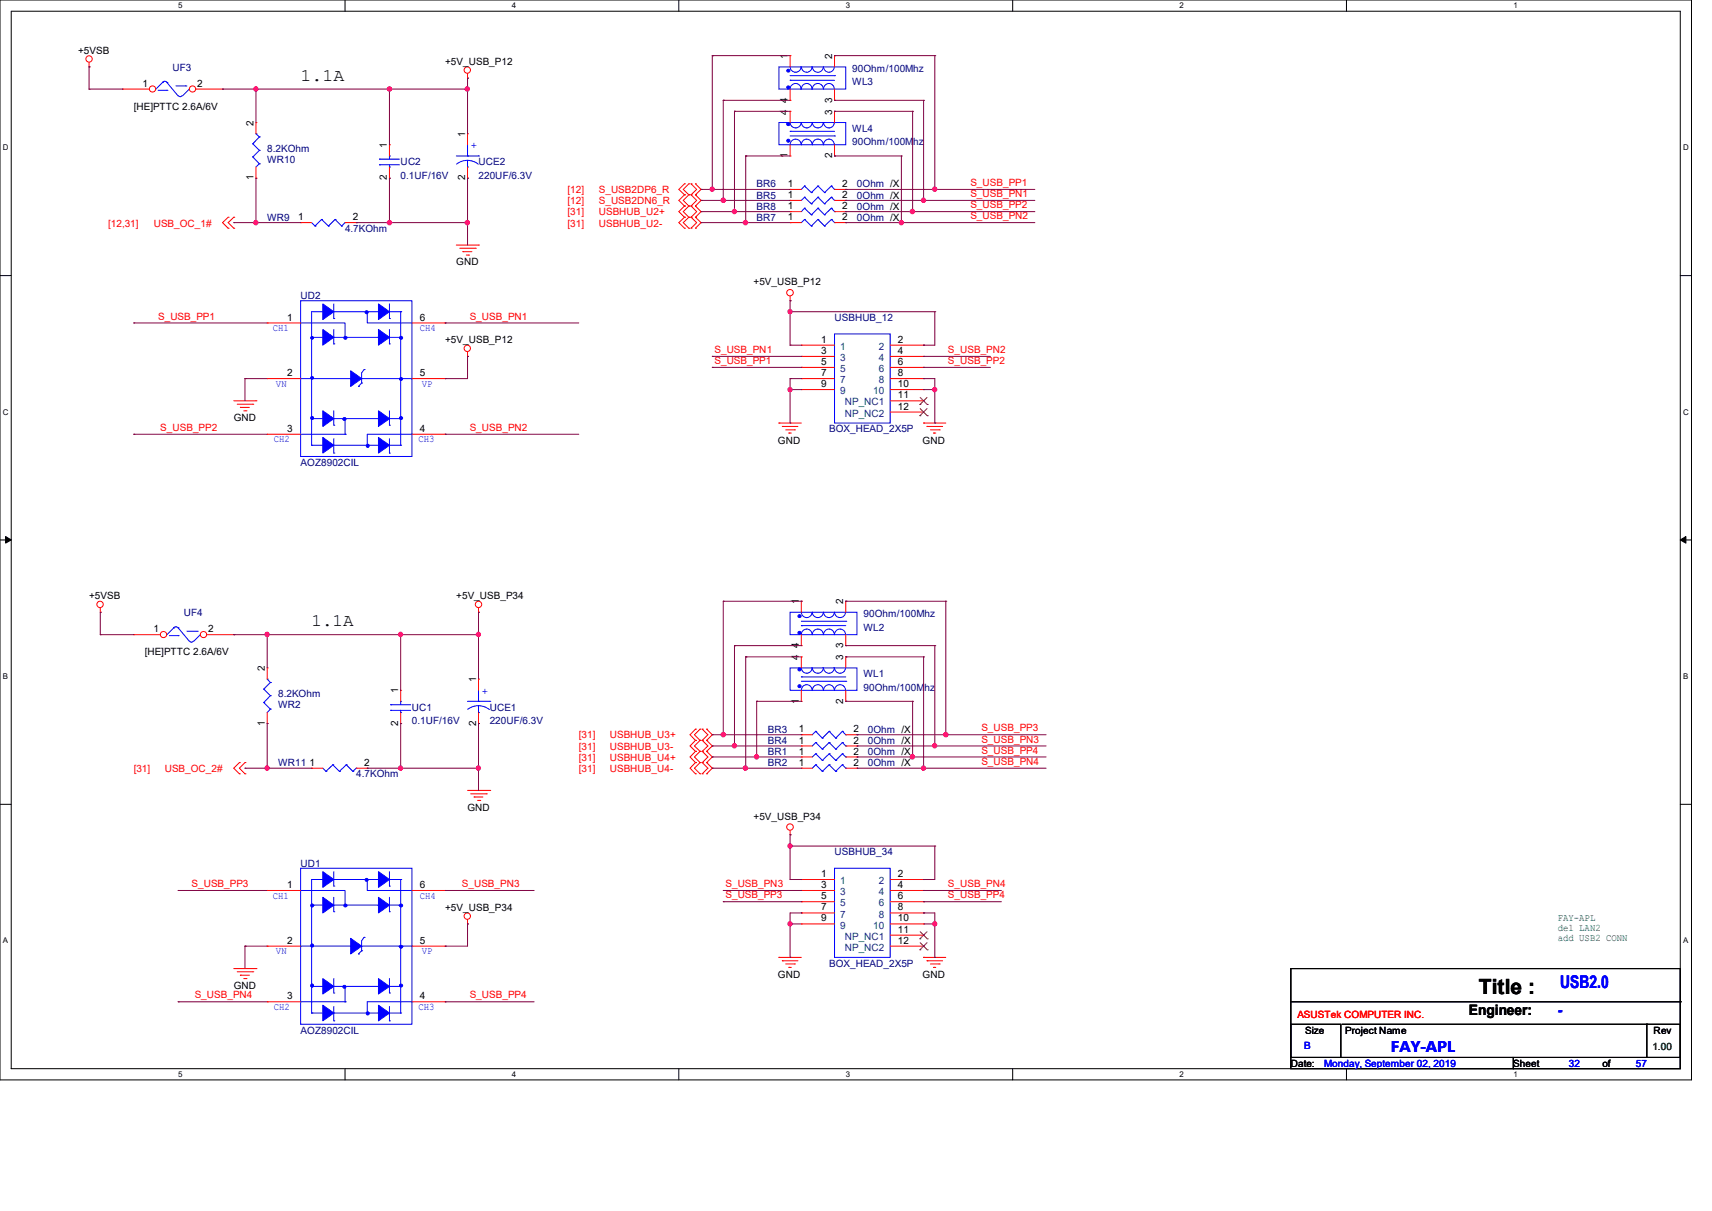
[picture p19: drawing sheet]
<svg xmlns="http://www.w3.org/2000/svg" width="297mm" height="210mm" viewBox="0 0 297 210" stroke-linecap="round" stroke-linejoin="round" font-family="sans-serif">
<defs><g id="words">
<text font-size="3.6" x="256.6" y="172.3">Title :</text>
<g font-size="3">
<text x="52.2" y="14">1.1A</text>
<text x="54.1" y="108.6">1.1A</text>
</g>
<g font-size="3" fill="#00f">
<text x="270.7" y="171.4">USB2.0</text>
<text x="241.3" y="182.5">FAY-APL</text>
</g>
<text font-size="2.5" x="254.8" y="176.1">Engineer:</text>
<text font-size="2.5" fill="#00f" x="270.3" y="176">-</text>
<g font-size="1.7">
<text x="13.5" y="9.4">+5VSB</text>
<text x="77.2" y="11.3">+5V_USB_P12</text>
<text x="136.6" y="10.2" transform="rotate(-90 136.6 10.2)">1</text>
<text x="144.4" y="10.2" transform="rotate(-90 144.4 10.2)">2</text>
<text x="24.7" y="15">1</text>
<text x="34.2" y="15">2</text>
<text x="136.6" y="17.8" transform="rotate(-90 136.6 17.8)">4</text>
<text x="144.4" y="17.8" transform="rotate(-90 144.4 17.8)">3</text>
<text x="23.2" y="19">[HE]PTTC 2.6A/6V</text>
<text x="44" y="21.8" transform="rotate(-90 44 21.8)">2</text>
<text x="80.7" y="23.7" transform="rotate(-90 80.7 23.7)">1</text>
<text x="136.6" y="19.9" transform="rotate(-90 136.6 19.9)">4</text>
<text x="144.4" y="19.9" transform="rotate(-90 144.4 19.9)">3</text>
<text x="67.1" y="25.7" transform="rotate(-90 67.1 25.7)">1</text>
<text x="136.6" y="27.4" transform="rotate(-90 136.6 27.4)">1</text>
<text x="144.4" y="27.4" transform="rotate(-90 144.4 27.4)">2</text>
<text x="44" y="31.3" transform="rotate(-90 44 31.3)">1</text>
<text x="67.1" y="31.3" transform="rotate(-90 67.1 31.3)">2</text>
<text x="80.7" y="31.3" transform="rotate(-90 80.7 31.3)">2</text>
<text x="136.7" y="32.4">1</text>
<text x="136.7" y="34.3">1</text>
<text x="146.1" y="32.4">2</text>
<text x="146.1" y="34.3">2</text>
<text x="51.7" y="38.2">1</text>
<text x="61.2" y="38.2">2</text>
<text x="136.7" y="38.2">1</text>
<text x="136.7" y="36.3">1</text>
<text x="146.1" y="38.2">2</text>
<text x="146.1" y="36.3">2</text>
<text x="79.2" y="46">GND</text>
<text x="130.7" y="49.5">+5V_USB_P12</text>
<text x="49.8" y="55.6">1</text>
<text x="72.8" y="55.6">6</text>
<text x="77.2" y="59.5">+5V_USB_P12</text>
<text x="142.4" y="59.4">1</text>
<text x="155.8" y="59.4">2</text>
<text x="49.8" y="65.2">2</text>
<text x="72.8" y="65.2">5</text>
<text x="142.4" y="61.4">3</text>
<text x="142.4" y="63.3">5</text>
<text x="142.4" y="65.2">7</text>
<text x="155.8" y="61.4">4</text>
<text x="155.8" y="63.3">6</text>
<text x="155.8" y="65.2">8</text>
<text x="142.4" y="67.1">9</text>
<text x="155.8" y="67.1">10</text>
<text x="155.8" y="69.1">11</text>
<text x="155.8" y="71">12</text>
<text x="40.6" y="73.1">GND</text>
<text x="49.8" y="74.9">3</text>
<text x="72.8" y="74.9">4</text>
<text x="135" y="76.9">GND</text>
<text x="160.1" y="76.9">GND</text>
<text x="15.5" y="103.9">+5VSB</text>
<text x="79.2" y="103.9">+5V_USB_P34</text>
<text x="138.6" y="104.8" transform="rotate(-90 138.6 104.8)">1</text>
<text x="146.3" y="104.8" transform="rotate(-90 146.3 104.8)">2</text>
<text x="25.1" y="113.6">[HE]PTTC 2.6A/6V</text>
<text x="26.6" y="109.6">1</text>
<text x="36.1" y="109.6">2</text>
<text x="138.6" y="112.4" transform="rotate(-90 138.6 112.4)">4</text>
<text x="146.3" y="112.4" transform="rotate(-90 146.3 112.4)">3</text>
<text x="45.9" y="116.4" transform="rotate(-90 45.9 116.4)">2</text>
<text x="82.6" y="118.4" transform="rotate(-90 82.6 118.4)">1</text>
<text x="138.6" y="114.5" transform="rotate(-90 138.6 114.5)">4</text>
<text x="146.3" y="114.5" transform="rotate(-90 146.3 114.5)">3</text>
<text x="45.9" y="125.9" transform="rotate(-90 45.9 125.9)">1</text>
<text x="69.1" y="125.9" transform="rotate(-90 69.1 125.9)">2</text>
<text x="69.1" y="120.3" transform="rotate(-90 69.1 120.3)">1</text>
<text x="82.6" y="125.9" transform="rotate(-90 82.6 125.9)">2</text>
<text x="138.6" y="122" transform="rotate(-90 138.6 122)">1</text>
<text x="146.3" y="122" transform="rotate(-90 146.3 122)">2</text>
<text x="138.6" y="130.8">1</text>
<text x="138.6" y="127">1</text>
<text x="138.6" y="128.9">1</text>
<text x="148.1" y="130.8">2</text>
<text x="148.1" y="127">2</text>
<text x="148.1" y="128.9">2</text>
<text x="53.7" y="132.8">1</text>
<text x="63.2" y="132.8">2</text>
<text x="138.6" y="132.8">1</text>
<text x="148.1" y="132.8">2</text>
<text x="81.1" y="140.6">GND</text>
<text x="130.7" y="142.2">+5V_USB_P34</text>
<text x="49.8" y="154">1</text>
<text x="72.8" y="154">6</text>
<text x="142.4" y="152.1">1</text>
<text x="142.4" y="154">3</text>
<text x="142.4" y="156">5</text>
<text x="155.8" y="152.1">2</text>
<text x="155.8" y="154">4</text>
<text x="155.8" y="156">6</text>
<text x="77.2" y="158">+5V_USB_P34</text>
<text x="142.4" y="157.9">7</text>
<text x="142.4" y="159.8">9</text>
<text x="155.8" y="157.9">8</text>
<text x="155.8" y="159.8">10</text>
<text x="155.8" y="161.8">11</text>
<text x="49.8" y="163.7">2</text>
<text x="72.8" y="163.7">5</text>
<text x="155.8" y="163.7">12</text>
<text x="40.6" y="171.5">GND</text>
<text x="49.8" y="173.3">3</text>
<text x="72.8" y="173.3">4</text>
<text x="135" y="169.6">GND</text>
<text x="160.1" y="169.6">GND</text>
<text x="226.4" y="179.2">Size</text>
<text x="233.4" y="179.2">Project Name</text>
<text x="286.9" y="179.4">Rev</text>
<text x="223.9" y="185">Date:</text>
<text x="262.5" y="185">Sheet</text>
<text x="278" y="185">of</text>
</g>
<g font-size="1.7" fill="#000080">
<text x="29.9" y="12.2">UF3</text>
<text x="147.9" y="14.7">WL3</text>
<text x="147.9" y="12.4">90Ohm/100Mhz</text>
<text x="147.9" y="22.9">WL4</text>
<text x="46.4" y="28.3">WR10</text>
<text x="46.4" y="26.3">8.2KOhm</text>
<text x="69.5" y="28.7">UC2</text>
<text x="83" y="28.7">UCE2</text>
<text x="147.9" y="25.2">90Ohm/100Mhz</text>
<text x="69.5" y="31">0.1UF/16V</text>
<text x="83" y="31">220UF/6.3V</text>
<text x="131.3" y="32.5">BR6</text>
<text x="131.3" y="34.5">BR5</text>
<text x="148.7" y="32.5">0Ohm /X</text>
<text x="148.7" y="34.5">0Ohm /X</text>
<text x="46.4" y="38.3">WR9</text>
<text x="59.9" y="40.2">4.7KOhm</text>
<text x="131.3" y="38.3">BR7</text>
<text x="131.3" y="36.4">BR8</text>
<text x="148.7" y="38.3">0Ohm /X</text>
<text x="148.7" y="36.4">0Ohm /X</text>
<text x="52.2" y="51.8">UD2</text>
<text x="144.8" y="55.7">USBHUB_12</text>
<text x="143.8" y="75">BOX_HEAD_2X5P</text>
<text x="52.2" y="80.8">AOZ8902CIL</text>
<text x="31.9" y="106.8">UF4</text>
<text x="149.8" y="107">90Ohm/100Mhz</text>
<text x="149.8" y="109.3">WL2</text>
<text x="149.8" y="117.4">WL1</text>
<text x="149.8" y="119.8">90Ohm/100Mhz</text>
<text x="48.3" y="122.8">WR2</text>
<text x="48.3" y="120.9">8.2KOhm</text>
<text x="71.5" y="123.2">UC1</text>
<text x="71.5" y="125.6">0.1UF/16V</text>
<text x="85" y="123.2">UCE1</text>
<text x="85" y="125.6">220UF/6.3V</text>
<text x="133.2" y="131">BR1</text>
<text x="133.2" y="127.1">BR3</text>
<text x="133.2" y="129">BR4</text>
<text x="150.6" y="131">0Ohm /X</text>
<text x="150.6" y="127.1">0Ohm /X</text>
<text x="150.6" y="129">0Ohm /X</text>
<text x="48.3" y="132.9">WR11</text>
<text x="61.8" y="134.8">4.7KOhm</text>
<text x="133.2" y="132.9">BR2</text>
<text x="150.6" y="132.9">0Ohm /X</text>
<text x="144.8" y="148.3">USBHUB_34</text>
<text x="52.2" y="150.3">UD1</text>
<text x="143.8" y="167.6">BOX_HEAD_2X5P</text>
<text x="52.2" y="179.2">AOZ8902CIL</text>
</g>
<g font-size="1.7" fill="#00f">
<text x="81.7" y="25.7">+</text>
<text x="47.3" y="57.4">CH1</text>
<text x="72.8" y="57.4">CH4</text>
<text x="47.9" y="67.1">VN</text>
<text x="73.2" y="67.1">VP</text>
<text x="47.5" y="76.7">CH2</text>
<text x="72.6" y="76.7">CH3</text>
<text x="83.6" y="120.4">+</text>
<text x="47.3" y="155.8">CH1</text>
<text x="72.8" y="155.8">CH4</text>
<text x="47.9" y="165.5">VN</text>
<text x="73.2" y="165.5">VP</text>
<text x="47.5" y="175.1">CH2</text>
<text x="72.6" y="175.1">CH3</text>
<text x="226.3" y="181.9">B</text>
<text x="229.7" y="185">Monday, September 02, 2019</text>
<text x="272.2" y="185">32</text>
<text x="283.8" y="185">57</text>
</g>
<g font-size="1.7" fill="#f00">
<text x="98.5" y="33.5">[12]</text>
<text x="98.5" y="35.4">[12]</text>
<text x="103.9" y="33.5">S_USB2DP6_R</text>
<text x="103.9" y="35.4">S_USB2DN6_R</text>
<text x="168.4" y="32.3">S_USB_PP1</text>
<text x="168.4" y="34.2">S_USB_PN1</text>
<text x="18.8" y="39.3">[12,31]</text>
<text x="26.7" y="39.3">USB_OC_1#</text>
<text x="98.5" y="37.3">[31]</text>
<text x="98.5" y="39.3">[31]</text>
<text x="103.9" y="37.3">USBHUB_U2+</text>
<text x="103.9" y="39.3">USBHUB_U2-</text>
<text x="168.4" y="38">S_USB_PN2</text>
<text x="168.4" y="36.1">S_USB_PP2</text>
<text x="27.4" y="55.4">S_USB_PP1</text>
<text x="81.5" y="55.4">S_USB_PN1</text>
<text x="123.9" y="63.1">S_USB_PP1</text>
<text x="123.9" y="61.2">S_USB_PN1</text>
<text x="164.5" y="63.1">S_USB_PP2</text>
<text x="164.5" y="61.2">S_USB_PN2</text>
<text x="27.8" y="74.7">S_USB_PP2</text>
<text x="81.5" y="74.7">S_USB_PN2</text>
<text x="100.4" y="128.1">[31]</text>
<text x="100.4" y="130">[31]</text>
<text x="100.4" y="131.9">[31]</text>
<text x="105.8" y="128.1">USBHUB_U3+</text>
<text x="105.8" y="130">USBHUB_U3-</text>
<text x="105.8" y="131.9">USBHUB_U4+</text>
<text x="170.3" y="130.7">S_USB_PP4</text>
<text x="170.3" y="128.8">S_USB_PN3</text>
<text x="170.3" y="126.8">S_USB_PP3</text>
<text x="23.2" y="133.9">[31]</text>
<text x="28.6" y="133.9">USB_OC_2#</text>
<text x="100.4" y="133.9">[31]</text>
<text x="105.8" y="133.9">USBHUB_U4-</text>
<text x="170.3" y="132.6">S_USB_PN4</text>
<text x="33.2" y="153.8">S_USB_PP3</text>
<text x="80.1" y="153.8">S_USB_PN3</text>
<text x="125.9" y="153.8">S_USB_PN3</text>
<text x="125.9" y="155.8">S_USB_PP3</text>
<text x="164.5" y="153.8">S_USB_PN4</text>
<text x="164.5" y="155.8">S_USB_PP4</text>
<text x="33.8" y="173.1">S_USB_PN4</text>
<text x="81.5" y="173.1">S_USB_PP4</text>
<text x="225.1" y="176.5">ASUSTek COMPUTER INC.</text>
</g>
<g font-size="1.7" fill="#004080">
<text x="145.7" y="60.7">1</text>
<text x="145.7" y="62.6">3</text>
<text x="145.7" y="64.5">5</text>
<text x="152.5" y="60.7">2</text>
<text x="152.5" y="62.6">4</text>
<text x="152.5" y="64.5">6</text>
<text x="145.7" y="66.5">7</text>
<text x="145.7" y="68.4">9</text>
<text x="146.6" y="70.3">NP_NC1</text>
<text x="151.5" y="68.4">10</text>
<text x="152.5" y="66.5">8</text>
<text x="146.6" y="72.3">NP_NC2</text>
<text x="145.7" y="153.3">1</text>
<text x="145.7" y="155.2">3</text>
<text x="152.5" y="153.3">2</text>
<text x="152.5" y="155.2">4</text>
<text x="145.7" y="157.2">5</text>
<text x="145.7" y="159.1">7</text>
<text x="145.7" y="161">9</text>
<text x="151.5" y="161">10</text>
<text x="152.5" y="157.2">6</text>
<text x="152.5" y="159.1">8</text>
<text x="146.6" y="163">NP_NC1</text>
<text x="146.6" y="164.9">NP_NC2</text>
</g>
<g font-size="1.7" fill="#008000">
<text x="270.3" y="159.7">FAY-APL</text>
<text x="270.3" y="161.5">del LAN2</text>
<text x="270.3" y="163.2">add USB2 CONN</text>
<text x="286.7" y="182.1">1.00</text>
</g>
<g font-size="1.4">
<text x="30.9" y="1.4">5</text>
<text x="88.8" y="1.4">4</text>
<text x="146.7" y="1.4">3</text>
<text x="204.6" y="1.4">2</text>
<text x="262.6" y="1.4">1</text>
<text x=".5" y="26.1">D</text>
<text x="292" y="26.1">D</text>
<text x=".5" y="71.9">C</text>
<text x="292" y="71.9">C</text>
<text x=".5" y="117.8">B</text>
<text x="292" y="117.8">B</text>
<text x=".5" y="163.6">A</text>
<text x="292" y="163.6">A</text>
<text x="30.9" y="186.8">5</text>
<text x="88.8" y="186.8">4</text>
<text x="146.7" y="186.8">3</text>
<text x="204.6" y="186.8">2</text>
<text x="262.6" y="186.8">1</text>
</g>
</g></defs>
<path d="M0 0h293.5v187.3h-293.5zM1.9 1.9h289.6v183.4h-289.6z" fill="none" stroke="#000" stroke-width=".17"/>
<g fill="#fff">
<path d="M30.9 .2h.8v1.5h-.8z"/>
<path d="M30.9 185.5h.8v1.6h-.8z"/>
</g>
<path d="M59.9 0v1.9M59.9 185.3v2" fill="none" stroke="#000" stroke-width=".17"/>
<g fill="#fff">
<path d="M88.8 .2h.8v1.5h-.8z"/>
<path d="M88.8 185.5h.8v1.6h-.8z"/>
</g>
<path d="M117.8 0v1.9M117.8 185.3v2" fill="none" stroke="#000" stroke-width=".17"/>
<g fill="#fff">
<path d="M146.7 .2h.8v1.5h-.8z"/>
<path d="M146.7 185.5h.8v1.6h-.8z"/>
</g>
<path d="M175.7 0v1.9M175.7 185.3v2" fill="none" stroke="#000" stroke-width=".17"/>
<g fill="#fff">
<path d="M204.6 .2h.8v1.5h-.8z"/>
<path d="M204.6 185.5h.8v1.6h-.8z"/>
</g>
<path d="M233.6 0v1.9M233.6 185.3v2" fill="none" stroke="#000" stroke-width=".17"/>
<g fill="#fff">
<path d="M262.6 .2h.7v1.5h-.7z"/>
<path d="M262.6 185.5h.7v1.6h-.7z"/>
<path d="M.5 24.8h1v1.6h-1z"/>
<path d="M292 24.8h1v1.6h-1z"/>
<path d="M.5 70.7h1v1.5h-1z"/>
<path d="M292 70.7h1v1.5h-1z"/>
</g>
<path d="M0 47.8h1.9M291.5 47.8h2" fill="none" stroke="#000" stroke-width=".17"/>
<g fill="#fff">
<path d="M.5 116.5h.9v1.6h-.9z"/>
<path d="M292 116.5h.9v1.6h-.9z"/>
</g>
<path d="M0 93.6h1.9M291.5 93.6h2" fill="none" stroke="#000" stroke-width=".17"/>
<path d="M1 93l.9 .6-.9 .6zM291.5 93.6l1-.6v1.2z" fill="#000" stroke="#000" stroke-width=".17"/>
<g fill="#fff">
<path d="M.5 162.4h.9v1.5h-.9z"/>
<path d="M292 162.4h.9v1.5h-.9z"/>
</g>
<path d="M0 139.5h1.9M291.5 139.5h2M223.9 168h67.6v15.4h-67.6zM223.9 177.6h8.7v5.8h-8.7zM223.9 173.7h67.6M232.8 177.6h52.9M285.7 177.6h5.8v5.8h-5.8zM285.7 177.6h.1M291.5 173.7h.1M223.9 183.4h38.7v1.9h-38.7zM262.6 183.4h28.9v1.9h-28.9z" fill="none" stroke="#000" stroke-width=".17"/>
<g fill="none" stroke="#f00" stroke-width=".17">
<path d="M15.5 11.6h.1M15.5 10.8v.8M81.1 13.5h.1M81.1 12.7v.8M137.1 9.7h.1M137.1 17.4h.1M137.1 19.3h.1M137.1 9.7v1.9M137.1 15.5v1.9M137.1 19.3v2M144.8 9.7h.1M144.8 17.4h.1"/>
<path d="M144.8 19.3h.1M144.8 9.7v1.9M144.8 15.5v1.9M144.8 19.3v2M39.6 39.6h.1M39.6 37.7h.1M39.6 37.7l-1 .9 1 1M40.6 39.6h.1M40.6 37.7h.1M40.6 37.7l-1 .9 1 1M44.4 30.9h.1M44.4 21.3h.1"/>
<path d="M44.4 21.3v1.9M44.4 29v1.9M52.2 38.6h.1M52.2 38.6h1.9M59.9 38.6h1.9M61.8 38.6h.1M67.6 25.1h.1M67.6 30.9h.1M67.6 25.1v2M67.6 29v1.9M81.1 23.2h.1M81.1 30.9h.1"/>
<path d="M81.1 23.2v1.9M81.1 29v1.9M118.7 35.7h.1M118.7 37.7h.1M118.7 39.6h.1M118.7 31.9h.1M118.7 33.8h.1M118.7 35.7l-.9 1 .9 1M118.7 37.7l-.9 .9 .9 1M118.7 31.9l-.9 1 .9 .9M118.7 33.8l-.9 1 .9 .9M119.5 37.7h.1"/>
<path d="M119.5 35.7h.1M119.5 39.6h.1M119.5 33.8h.1M119.5 31.9h.1M119.5 35.7l-1 1 1 1M119.5 37.7l-1 .9 1 1M119.5 31.9l-1 1 1 .9M119.5 33.8l-1 1 1 .9M119.9 37.7h.1M119.9 35.7h.1M119.9 39.6h.1M119.9 33.8h.1"/>
<path d="M119.9 31.9h.1M119.9 35.7l1 1-1 1M119.9 37.7l1 .9-1 1M119.9 31.9l1 1-1 .9M119.9 33.8l1 1-1 .9M120.6 35.7h.1M120.6 37.7h.1M120.6 39.6h.1M120.6 31.9h.1M120.6 33.8h.1M120.6 35.7l1 1-1 1M120.6 37.7l1 .9-1 1"/>
<path d="M120.6 31.9l1 1-1 .9M120.6 33.8l1 1-1 .9M137.1 38.6h.1M137.1 32.9h.1M137.1 34.8h.1M137.1 27.1h.1M137.1 25.1v2M137.1 38.6h1.9M137.1 32.9h1.9M137.1 34.8h1.9M144.8 27.1h.1M144.8 38.6h1.9"/>
<path d="M144.8 32.9h1.9M144.8 34.8h1.9M144.8 25.1v2M146.7 38.6h.1M146.7 32.9h.1M146.7 34.8h.1M79.2 42.5h3.8M79.8 43.1h2.7M80.3 43.6h.1M80.3 43.6h1.6M80.9 44.2h.4M81.3 44.2h.1"/>
<path d="M82.5 43.1h.1M83 42.5h.1M137.1 52.2h.1M137.1 51.4v.8M139 59.9h.1M139 59.9h5.8M154.4 59.9h5.8M160.2 59.9h.1M40.6 69.5h3.8M41.1 70.1h2.8M41.7 70.7h.1M41.7 70.7h1.6"/>
<path d="M42.3 71.2h.4M42.7 71.2h.1M43.9 70.1h.1M44.4 69.5h.1M81.1 61.8h.1M81.1 61v.8M135.1 73.4h.1M135.1 73.4h3.9M135.7 74h.1M135.7 74h2.7M136.3 74.5h1.5M136.9 75.1h.1"/>
<path d="M136.9 75.1h.4M137.8 74.5h.1M139 61.8h.1M139 63.7h.1M139 65.7h.1M139 67.6h.1M139 61.8h5.8M139 63.7h5.8M139 65.7h5.8M139 67.6h5.8M154.4 69.5h5.8M154.4 61.8h5.8"/>
<path d="M154.4 63.7h5.8M154.4 65.7h5.8M154.4 67.6h5.8M154.4 71.5h5.8M160.2 73.4h.1M160.2 61.8h.1M160.2 63.7h.1M160.2 65.7h.1M160.2 67.6h.1M160.2 69.5h.1M160.2 71.5h.1M160.2 73.4h3.9"/>
<path d="M160.8 74h.1M160.8 74h2.7M161.4 74.5h1.5M162 75.1h.1M162 75.1h.3M162.9 74.5h.1M17.4 106.2h.1M17.4 105.4v.8M46.4 115.8h.1M46.4 115.8v2M69.5 119.7h.1M69.5 119.7v1.9"/>
<path d="M83 106.2h.1M83 117.8h.1M83 105.4v.8M83 117.8v1.9M139 113.9h.1M139 104.3h.1M139 112h.1M139 104.3v1.9M139 110.1v1.9M139 113.9v1.9M139 119.7v1.9M146.7 113.9h.1"/>
<path d="M146.7 104.3h.1M146.7 112h.1M146.7 104.3v1.9M146.7 110.1v1.9M146.7 113.9v1.9M146.7 119.7v1.9M41.5 134.2h.1M41.5 132.2h.1M41.5 132.2l-.9 1 .9 1M42.5 134.2h.1M42.5 132.2h.1M42.5 132.2l-1 1 1 1"/>
<path d="M46.4 125.5h.1M46.4 123.6v1.9M54.1 133.2h.1M54.1 133.2h1.9M61.8 133.2h1.9M63.7 133.2h.1M69.5 125.5h.1M69.5 123.6v1.9M81.1 137.1h3.9M81.7 137.7h2.7M82.3 138.2h.1M82.3 138.2h1.5"/>
<path d="M82.8 138.8h.4M83 125.5h.1M83 123.6v1.9M83.2 138.8h.1M84.4 137.7h.1M85 137.1h.1M120.6 126.4h.1M120.6 128.4h.1M120.6 130.3h.1M120.6 132.2h.1M120.6 134.2h.1M120.6 126.4l-.9 1 .9 1"/>
<path d="M120.6 128.4l-.9 1 .9 .9M120.6 132.2l-.9 1 .9 1M120.6 130.3l-.9 1 .9 .9M121.5 128.4h.1M121.5 126.4h.1M121.5 130.3h.1M121.5 134.2h.1M121.5 132.2h.1M121.5 126.4l-1 1 1 1M121.5 128.4l-1 1 1 .9M121.5 132.2l-1 1 1 1M121.5 130.3l-1 1 1 .9"/>
<path d="M121.8 128.4h.1M121.8 126.4h.1M121.8 130.3h.1M121.8 134.2h.1M121.8 132.2h.1M121.8 126.4l1 1-1 1M121.8 128.4l1 1-1 .9M121.8 132.2l1 1-1 1M121.8 130.3l1 1-1 .9M122.6 126.4h.1M122.6 128.4h.1M122.6 130.3h.1"/>
<path d="M122.6 132.2h.1M122.6 134.2h.1M122.6 126.4l1 1-1 1M122.6 128.4l1 1-1 .9M122.6 132.2l1 1-1 1M122.6 130.3l1 1-1 .9M139 131.3h.1M139 121.6h.1M139 133.2h.1M139 127.4h.1M139 133.2h1.9M139 131.3h1.9"/>
<path d="M139 127.4h1.9M146.7 121.6h.1M146.7 133.2h2M146.7 131.3h2M146.7 127.4h2M148.7 131.3h.1M148.7 133.2h.1M148.7 127.4h.1M46.4 154.4h.1M46.4 154.4h5.8M71.5 154.4h5.7M77.2 154.4h.1"/>
<path d="M81.1 159.5v.7M137.1 144.8h.1M137.1 144v.8M139 152.5h.1M139 154.4h.1M139 156.4h.1M139 158.3h.1M139 152.5h5.8M139 154.4h5.8M139 156.4h5.8M139 158.3h5.8M154.4 152.5h5.8"/>
<path d="M154.4 154.4h5.8M154.4 156.4h5.8M154.4 158.3h5.8M160.2 152.5h.1M160.2 154.4h.1M160.2 156.4h.1M160.2 158.3h.1M40.6 168h3.8M41.1 168.5h2.8M41.7 169.1h.1M41.7 169.1h1.6M42.3 169.7h.4"/>
<path d="M42.7 169.7h.1M43.9 168.5h.1M44.4 168h.1M46.4 164.1h.1M46.4 173.7h.1M46.4 164.1h5.8M46.4 173.7h5.8M71.5 164.1h5.7M71.5 173.7h5.7M77.2 173.7h.1M77.2 164.1h.1M81.1 160.2h.1"/>
<path d="M135.1 166h.1M135.1 166h3.9M135.7 166.6h.1M135.7 166.6h2.7M136.3 167.2h1.5M136.9 167.8h.1M136.9 167.8h.4M137.8 167.2h.1M139 160.2h.1M139 160.2h5.8M154.4 160.2h5.8M154.4 162.2h5.8"/>
<path d="M154.4 164.1h5.8M160.2 166h.1M160.2 160.2h.1M160.2 162.2h.1M160.2 164.1h.1M160.2 166h3.9M160.8 166.6h.1M160.8 166.6h2.7M161.4 167.2h1.5M162 167.8h.1M162 167.8h.3M162.9 167.2h.1"/>
<circle cx="15.5" cy="10.2" r=".55"/>
<circle cx="81.1" cy="12.1" r=".55"/>
<circle cx="137.1" cy="50.8" r=".56"/>
<circle cx="81.1" cy="60.4" r=".55"/>
<circle cx="17.4" cy="104.8" r=".55"/>
<circle cx="83" cy="104.8" r=".55"/>
<circle cx="81.1" cy="158.9" r=".55"/>
<circle cx="137.1" cy="143.4" r=".56"/>
</g>
<g fill="none" stroke="#00f" stroke-width=".17">
<path d="M135.1 11.6h11.6v3.9h-11.6zM137.1 15.5a.95 .95 0 0 1 .9-1 .95 .95 0 0 1 1 1M137.1 13.9h.1M137.1 11.6a.95 .95 0 0 0 .9 .9 .95 .95 0 0 0 1-.9M137.1 13.1h7.7M137.1 13.9h7.7M139 11.6a.93 .93 0 0 0 1 .9 .93 .93 0 0 0 .9-.9M139 15.5a.93 .93 0 0 1 1-1 .93 .93 0 0 1 .9 1M140.9 15.5a.95 .95 0 0 1 1-1 .95 .95 0 0 1 .9 1M140.9 11.6a.95 .95 0 0 0 1 .9 .95 .95 0 0 0 .9-.9M142.9 11.6a.93 .93 0 0 0 .9 .9 .93 .93 0 0 0 .9-.9M142.9 15.5a.93 .93 0 0 1 .9-1 .93 .93 0 0 1 .9 1"/>
<path d="M144.8 13.1h.1M43.9 24.9h.1M43.9 27.2h.1M43.9 24.9l1.1 1.2M43.9 27.2l1.1 1.2M44.4 23.2h.1M44.4 23.2l.6 .5M45 23.7h.1M45 28.4h.1M45 26.1h.1M45 23.7l-1.1 1.2M45 28.4l-.6 .6"/>
<path d="M45 26.1l-1.1 1.1M54.1 38.6l.6 .6M54.7 39.2h.1M55.8 38.1h.1M55.8 38.1l-1.1 1.1M55.8 38.1l1.2 1.1M57 39.2h.1M58.1 38.1h.1M58.1 38.1l-1.1 1.1M58.1 38.1l1.2 1.1M59.3 39.2h.1M59.9 38.6h.1"/>
<path d="M59.9 38.6l-.6 .6M65.8 27.6h.1M65.8 28.6h.1M65.8 27.6h3.5M65.8 28.6h3.5M67.6 27.1h.1M67.6 29h.1M67.6 27.1v.5M67.6 28.6v.4M79.2 27.1h3.8M81.1 27.8l1.2 .3 .7 .4M81.1 27.8l-.8 .1-1.1 .6"/>
<path d="M81.1 29h.1M81.1 27.1h.1M81.1 25.1v2M81.1 27.8v1.2M83 27.1h.1M135.1 21.3h11.6v3.8h-11.6zM137.1 25.1a.95 .95 0 0 1 .9-1 .95 .95 0 0 1 1 1M137.1 22.8h.1M137.1 21.3a.95 .95 0 0 0 .9 .9 .95 .95 0 0 0 1-.9M137.1 23.6h7.7M137.1 22.8h7.7M139 21.3a.93 .93 0 0 0 1 .9 .93 .93 0 0 0 .9-.9"/>
<path d="M139 25.1a.93 .93 0 0 1 1-1 .93 .93 0 0 1 .9 1M139.6 38.1h.1M139.6 32.3h.1M139.6 34.2h.1M139.6 38.1l1.2 1.1M139.6 38.1l-.6 .5M139.6 32.3l1.2 1.1M139.6 32.3l-.6 .6M139.6 34.2l1.2 1.1M139.6 34.2l-.6 .6M140.8 39.2h.1M140.8 33.4h.1"/>
<path d="M140.8 35.3h.1M140.9 25.1a.95 .95 0 0 1 1-1 .95 .95 0 0 1 .9 1M140.9 21.3a.95 .95 0 0 0 1 .9 .95 .95 0 0 0 .9-.9M141.9 38.1h.1M141.9 32.3h.1M141.9 34.2h.1M141.9 38.1l1.1 1.1M141.9 38.1l-1.1 1.1M141.9 32.3l1.1 1.1M141.9 32.3l-1.1 1.1M141.9 34.2l1.1 1.1M141.9 34.2l-1.1 1.1"/>
<path d="M142.9 21.3a.93 .93 0 0 0 .9 .9 .93 .93 0 0 0 .9-.9M142.9 25.1a.93 .93 0 0 1 .9-1 .93 .93 0 0 1 .9 1M143 39.2h.1M143 33.4h.1M143 35.3h.1M144.2 38.1h.1M144.2 32.3h.1M144.2 34.2h.1M144.2 38.1l.6 .5M144.2 38.1l-1.2 1.1M144.2 32.3l.6 .6M144.2 32.3l-1.2 1.1"/>
<path d="M144.2 34.2l.6 .6M144.2 34.2l-1.2 1.1M144.8 38.6h.1M144.8 32.9h.1M144.8 34.8h.1M144.8 23.6h.1M144.8 57.9h9.6v15.5h-9.6zM29.4 110.2h1.5M30.1 108.9l.4-.2 .4 .2M30.1 108.9h.1M30.1 108.9l-1.1 1.2M30.9 108.9h.1"/>
<path d="M30.9 110.2h.1M30.9 108.9l2 2.3M32.4 109.5h1.8M33.5 111.2l-.3 .2-.3-.2M34.2 109.5h.1M34.8 110.1h.1M34.8 110.1l-1.2 1.1M45.8 119.5h.1M45.8 119.5l1.1 1.1M46.4 117.8h.1M46.4 117.8l.5 .6M46.9 118.4h.1"/>
<path d="M46.9 118.4l-1.1 1.1M83 119.7v1.9M137.1 115.8h11.6v3.9h-11.6zM137.1 106.2h11.6v3.9h-11.6zM139 117.4h.1M139 108.5h.1M139 118.2h7.7M139 117.4h7.7M139 107.7h7.7M139 108.5h7.7M139 115.8a.93 .93 0 0 0 1 1 .93 .93 0 0 0 .9-1M139 106.2a.93 .93 0 0 0 1 .9 .93 .93 0 0 0 .9-.9"/>
<path d="M140.9 119.7a.93 .93 0 0 0-.9-1 .93 .93 0 0 0-1 1M140.9 110.1a.93 .93 0 0 0-.9-1 .93 .93 0 0 0-1 1M140.9 115.8a.95 .95 0 0 0 1 1 .95 .95 0 0 0 .9-1M140.9 106.2a.95 .95 0 0 0 1 .9 .95 .95 0 0 0 .9-.9M142.8 119.7a.95 .95 0 0 0-.9-1 .95 .95 0 0 0-1 1M142.8 110.1a.95 .95 0 0 0-.9-1 .95 .95 0 0 0-1 1M142.9 115.8a.93 .93 0 0 0 .9 1 .93 .93 0 0 0 .9-1M142.9 106.2a.93 .93 0 0 0 .9 .9 .93 .93 0 0 0 .9-.9M144.7 119.7a.93 .93 0 0 0-.9-1 .93 .93 0 0 0-.9 1M144.7 110.1a.93 .93 0 0 0-.9-1 .93 .93 0 0 0-.9 1M144.8 115.8a.95 .95 0 0 0 .9 1 .95 .95 0 0 0 1-1M144.8 106.2a.95 .95 0 0 0 .9 .9 .95 .95 0 0 0 1-.9"/>
<path d="M146.7 119.7a.95 .95 0 0 0-1-1 .95 .95 0 0 0-.9 1M146.7 110.1a.95 .95 0 0 0-1-1 .95 .95 0 0 0-.9 1M146.7 118.2h.1M146.7 107.7h.1M45.8 121.8h.1M45.8 121.8l1.1 1.2M46.9 123h.1M46.9 120.6h.1M46.9 123l-.5 .6M46.9 120.6l-1.1 1.2M56 133.2l.6 .6M56.6 133.8h.1"/>
<path d="M57.7 132.6h.1M57.7 132.6l-1.1 1.2M57.7 132.6l1.2 1.2M58.9 133.8h.1M60.1 132.6h.1M60.1 132.6l-1.2 1.2M60.1 132.6l1.1 1.2M61.2 133.8h.1M61.8 133.2h.1M61.8 133.2l-.6 .6M67.8 122.2h.1M67.8 123.2h.1"/>
<path d="M67.8 122.2h3.4M67.8 123.2h3.4M69.5 121.6h.1M69.5 123.6h.1M69.5 121.6v.6M69.5 123.2v.4M81.1 121.6h3.9M83 122.4l1.2 .2 .7 .5M83 122.4l-.8 .1-1.1 .5M83 123.6h.1M83 121.6h.1M83 122.4v1.2"/>
<path d="M85 121.6h.1M141.5 130.7h.1M141.5 132.6h.1M141.5 126.8h.1M141.5 130.7l1.2 1.2M141.5 130.7l-.6 .6M141.5 132.6l1.2 1.2M141.5 132.6l-.6 .6M141.5 126.8l1.2 1.2M141.5 126.8l-.6 .6M142.7 131.9h.1M142.7 133.8h.1"/>
<path d="M142.7 128h.1M143.8 130.7h.1M143.8 132.6h.1M143.8 126.8h.1M143.8 130.7l1.2 1.2M143.8 130.7l-1.1 1.2M143.8 132.6l1.2 1.2M143.8 132.6l-1.1 1.2M143.8 126.8l1.2 1.2M143.8 126.8l-1.1 1.2M145 131.9h.1M145 133.8h.1"/>
<path d="M145 128h.1M146.1 130.7h.1M146.1 132.6h.1M146.1 126.8h.1M146.1 130.7l.6 .6M146.1 130.7l-1.1 1.2M146.1 132.6l.6 .6M146.1 132.6l-1.1 1.2M146.1 126.8l.6 .6M146.1 126.8l-1.1 1.2M146.7 131.3h.1M146.7 133.2h.1"/>
<path d="M146.7 127.4h.1M52.2 150.6h19.3v27h-19.3zM52.2 154.4h7.7v2.6M54.1 157h15.4M57.9 153.7h.1M57.9 158.1h.1M57.9 151.2v2.5M57.9 155.6v2.5M63.7 152.5v1.9h7.8M67.6 153.7h.1M67.6 158.1h.1M67.6 151.2v2.5"/>
<path d="M67.6 155.6v2.5M69.5 152.5h.1M69.5 157h.1M69.5 152.5h-15.4v23.2M69.5 152.5v23.2M144.8 150.6h9.6v15.4h-9.6zM52.2 164.1h19.3M52.2 173.7h7.7M54.1 175.7h.1M54.1 175.7h15.4M54.1 171.1h15.4M57.9 172.2h.1"/>
<path d="M57.9 177h.1M57.9 169.7v2.5M57.9 174.5v2.5M59.9 173.7h.1M59.9 171.1v2.6M62.2 165.4h.1M62.7 164.9h.1M62.7 164.9l-.5 .5M63.2 162.6h.1M63.2 162.6l-.5 .6v1.7M63.7 175.7h.1M67.6 172.2h.1"/>
<path d="M67.6 177h.1M67.6 169.7v2.5M67.6 174.5v2.5M69.5 175.7h.1M69.5 171.1h.1M71.5 164.1h.1M71.5 173.7h.1M71.5 173.7h-7.8v2"/>
</g>
<g fill="none" stroke="#804000" stroke-width=".17">
<path d="M159.6 70.1h.1M159.6 72.1h.1M159.6 68.9l1.3 1.2M159.6 70.9l1.3 1.2M160.8 68.9l-1.2 1.2M160.8 70.9l-1.2 1.2M160.9 70.1h.1M160.9 72.1h.1M159.6 162.8h.1M159.6 164.7h.1M159.6 161.6l1.3 1.2M159.6 163.5l1.3 1.2"/>
<path d="M160.8 161.6l-1.2 1.2M160.8 163.5l-1.2 1.2M160.9 162.8h.1M160.9 164.7h.1"/>
</g>
<g fill="#00f" stroke="#00f" stroke-width=".17">
<path d="M65.7 151.2l1.9 1.3-1.9 1.4z"/>
<path d="M56 151.2l1.9 1.3-1.9 1.4z"/>
<path d="M60.8 162.7l1.9 1.4-1.9 1.3z"/>
<path d="M65.7 155.6l1.9 1.4-1.9 1.3z"/>
<path d="M56 155.6l1.9 1.4-1.9 1.3z"/>
<path d="M56 169.7l1.9 1.4-1.9 1.3z"/>
<path d="M65.7 169.7l1.9 1.4-1.9 1.3z"/>
<path d="M56 174.3l1.9 1.4-1.9 1.3z"/>
<path d="M65.7 174.3l1.9 1.4-1.9 1.3z"/>
<circle cx="54.1" cy="164" r=".27"/>
<circle cx="69.6" cy="164.2" r=".27"/>
<circle cx="69.6" cy="170.9" r=".27"/>
<circle cx="54.1" cy="170.9" r=".27"/>
<circle cx="59.8" cy="171.1" r=".27"/>
<circle cx="63.8" cy="175.7" r=".27"/>
<circle cx="69.6" cy="157" r=".27"/>
<circle cx="63.6" cy="152.6" r=".27"/>
<circle cx="59.9" cy="157" r=".27"/>
<circle cx="54.1" cy="157" r=".27"/>
<circle cx="138.7" cy="116.1" r=".27"/>
<circle cx="138.7" cy="119" r=".27"/>
<circle cx="138.7" cy="109.7" r=".27"/>
<circle cx="138.7" cy="106.8" r=".27"/>
<circle cx="136.8" cy="15.2" r=".27"/>
<circle cx="136.8" cy="12.3" r=".27"/>
<circle cx="136.8" cy="21.5" r=".27"/>
<circle cx="136.8" cy="24.4" r=".27"/>
</g>
<circle cx="28.4" cy="110" r=".54" fill="#fff" stroke="#f00" stroke-width=".17"/>
<path d="M23.2 110.1h.1M23.2 110.1h4.6" fill="none" stroke="#f00" stroke-width=".17"/>
<circle cx="35.3" cy="110" r=".54" fill="#fff" stroke="#f00" stroke-width=".17"/>
<g fill="none" stroke="#f00" stroke-width=".17">
<path d="M137.1 36.7h.1M137.1 36.7h1.9M144.8 36.7h1.9M146.7 36.7h.1M46.4 56h.1M46.4 56h5.8M71.5 56h5.7M77.2 56h.1M46.4 65.7h.1M46.4 75.3h.1M46.4 65.7h5.8M46.4 75.3h5.8"/>
<path d="M71.5 65.7h5.7M71.5 75.3h5.7M77.2 75.3h.1M77.2 65.7h.1M35.9 110.1h4.7M40.6 110.1h.1M139 129.4h.1M139 129.4h1.9M146.7 129.4h2M148.7 129.4h.1"/>
</g>
<g fill="none" stroke="#00f" stroke-width=".17">
<path d="M27.4 15.7h1.6M28.2 14.3l.4-.2 .4 .2M28.2 14.3h.1M28.2 14.3l-1.1 1.2M29 14.3h.1M29 15.7h.1M29 14.3l1.9 2.3M30.5 14.9h1.8M31.6 16.6l-.3 .2-.3-.2M32.3 14.9h.1M32.9 15.5h.1M32.9 15.5l-1.2 1.1"/>
<path d="M139.6 36.1h.1M139.6 36.1l1.2 1.2M139.6 36.1l-.6 .6M140.8 37.3h.1M141.9 36.1h.1M141.9 36.1l1.1 1.2M141.9 36.1l-1.1 1.2M143 37.3h.1M144.2 36.1h.1M144.2 36.1l.6 .6M144.2 36.1l-1.2 1.2M144.8 36.7h.1"/>
<path d="M52.2 52.2h19.3v27h-19.3zM52.2 56h7.7v2.5M54.1 58.5h15.4M57.9 55.2h.1M57.9 59.6h.1M57.9 52.7v2.5M57.9 57.1v2.5M63.7 54.1v1.9h7.8M67.6 55.2h.1M67.6 59.6h.1M67.6 52.7v2.5M67.6 57.1v2.5"/>
<path d="M69.5 54.1h.1M69.5 58.5h.1M69.5 54.1h-15.4v23.1M69.5 54.1v23.1M52.2 65.7h19.3M52.2 75.3h7.7M54.1 77.2h.1M54.1 77.2h15.4M54.1 72.6h15.4M57.9 73.7h.1M57.9 78.6h.1M57.9 71.2v2.5"/>
<path d="M57.9 76.1v2.5M59.9 75.3h.1M59.9 72.6v2.7M62.2 67h.1M62.7 66.4h.1M62.7 66.4l-.5 .6M63.2 64.1h.1M63.2 64.1l-.5 .6v1.7M63.7 77.2h.1M67.6 73.7h.1M67.6 78.6h.1M67.6 71.2v2.5"/>
<path d="M67.6 76.1v2.5M69.5 77.2h.1M69.5 72.6h.1M71.5 65.7h.1M71.5 75.3h.1M71.5 75.3h-7.8v1.9M141.5 128.8h.1M141.5 128.8l1.2 1.1M141.5 128.8l-.6 .6M142.7 129.9h.1M143.8 128.8h.1M143.8 128.8l1.2 1.1"/>
<path d="M143.8 128.8l-1.1 1.1M145 129.9h.1M146.1 128.8h.1M146.1 128.8l.6 .6M146.1 128.8l-1.1 1.1M146.7 129.4h.1"/>
</g>
<g fill="#00f" stroke="#00f" stroke-width=".17">
<path d="M65.7 52.7l1.9 1.4-1.9 1.3z"/>
<path d="M56 52.7l1.9 1.4-1.9 1.3z"/>
<path d="M60.8 64.3l1.9 1.4-1.9 1.3z"/>
<path d="M65.7 57.1l1.9 1.4-1.9 1.4z"/>
<path d="M56 57.1l1.9 1.4-1.9 1.4z"/>
<path d="M56 71.2l1.9 1.4-1.9 1.4z"/>
<path d="M65.7 71.2l1.9 1.4-1.9 1.4z"/>
<path d="M56 75.9l1.9 1.3-1.9 1.4z"/>
<path d="M65.7 75.9l1.9 1.3-1.9 1.4z"/>
<circle cx="54.2" cy="65.5" r=".24"/>
<circle cx="69.6" cy="65.7" r=".27"/>
<circle cx="69.6" cy="72.5" r=".27"/>
<circle cx="54.1" cy="72.5" r=".27"/>
<circle cx="59.8" cy="72.7" r=".27"/>
<circle cx="63.8" cy="77.3" r=".27"/>
<circle cx="69.6" cy="58.6" r=".27"/>
<circle cx="63.6" cy="54.1" r=".27"/>
<circle cx="59.9" cy="58.6" r=".27"/>
<circle cx="54.2" cy="58.6" r=".24"/>
</g>
<circle cx="26.5" cy="15.4" r=".54" fill="#fff" stroke="#f00" stroke-width=".17"/>
<path d="M21.3 15.5h.1M21.3 15.5h4.6" fill="none" stroke="#f00" stroke-width=".17"/>
<circle cx="33.4" cy="15.4" r=".54" fill="#fff" stroke="#f00" stroke-width=".17"/>
<path d="M34 15.5h4.6M38.6 15.5h.1" fill="none" stroke="#f00" stroke-width=".17"/>
<g fill="none" stroke="#800040" stroke-width=".17">
<path d="M15.5 15.5h.1M15.5 11.6h.1M15.5 15.5h5.8M15.5 11.6v3.9M38.6 15.5h.1M38.6 15.5h42.5M44.4 15.5h.1M44.4 15.5v5.8M67.6 15.5h.1M67.6 15.5v9.6M81.1 15.5h.1M81.1 13.5h.1"/>
<path d="M81.1 13.5v9.7M123.6 9.7h.1M123.6 9.7h13.5M123.6 9.7v23.2M125.5 17.4h.1M125.5 17.4v17.4M125.5 17.4h11.6M127.4 19.3h.1M127.4 19.3h9.7M127.4 19.3v17.4M144.8 9.7h.1M144.8 17.4h.1"/>
<path d="M144.8 19.3h.1M144.8 9.7h17.4M144.8 19.3h13.5M144.8 17.4h15.4M158.3 19.3h.1M158.3 19.3v17.4M160.2 17.4h.1M160.2 17.4v17.4M162.2 9.7h.1M162.2 9.7v23.2M40.6 38.6h.1M40.6 38.6h11.6"/>
<path d="M44.4 30.9h.1M44.4 38.6h.1M44.4 30.9v7.7M61.8 38.6h.1M61.8 38.6h19.3M67.6 38.6h.1M67.6 30.9h.1M67.6 30.9v7.7M81.1 30.9h.1M81.1 38.6h.1M81.1 30.9v11.6M121.6 34.8h.1"/>
<path d="M121.6 38.6h.1M121.6 32.9h.1M121.6 36.7h.1M121.6 38.6h15.5M121.6 36.7h15.5M121.6 34.8h15.5M121.6 32.9h15.5M123.6 32.9h.1M125.5 34.8h.1M127.4 36.7h.1M129.4 38.6h.1M129.4 27.1h.1"/>
<path d="M129.4 27.1h7.7M129.4 27.1v11.5M144.8 27.1h.1M144.8 27.1h11.6M146.7 34.8h.1M146.7 36.7h.1M146.7 38.6h.1M146.7 32.9h.1M146.7 38.6h32.8M146.7 36.7h32.8M146.7 34.8h32.8M146.7 32.9h32.8"/>
<path d="M156.4 38.6h.1M156.4 27.1h.1M156.4 27.1v11.5M158.3 36.7h.1M160.2 34.8h.1M162.2 32.9h.1M23.2 56h.1M23.2 56h23.2M77.2 56h.1M77.2 56h23.2M137.1 52.2h.1M137.1 59.9h.1"/>
<path d="M137.1 54.1h.1M137.1 52.2v7.7M137.1 59.9h1.9M137.1 54.1h25.1M160.2 59.9h.1M162.2 54.1h.1M162.2 54.1v5.8h-2M23.2 75.3h.1M23.2 75.3h23.2M42.5 65.7h.1M42.5 65.7v3.8M42.5 65.7h3.9"/>
<path d="M77.2 65.7h.1M77.2 75.3h.1M77.2 75.3h23.2M81.1 61.8h.1M81.1 61.8v3.9h-3.9M123.6 63.7h.1M123.6 61.8h.1M123.6 63.7h15.4M123.6 61.8h15.4M137.1 67.6h.1M137.1 65.7h.1M137.1 73.4h.1"/>
<path d="M137.1 65.7h1.9M137.1 65.7v7.7M137.1 67.6h1.9M160.2 63.7h.1M160.2 61.8h.1M160.2 65.7h.1M160.2 65.7h2v7.7M160.2 63.7h11.6M160.2 61.8h11.6M160.2 67.6h2M162.2 67.6h.1M162.2 73.4h.1"/>
<path d="M17.4 110.1h.1M17.4 106.2h.1M17.4 110.1h5.8M17.4 106.2v3.9M40.6 110.1h.1M40.6 110.1h42.4M46.4 110.1h.1M46.4 110.1v5.7M69.5 110.1h.1M69.5 110.1v9.6M83 110.1h.1M83 106.2h.1"/>
<path d="M83 106.2v11.6M125.5 104.3h.1M125.5 104.3v23.1M125.5 104.3h13.5M127.4 112h.1M127.4 112v17.4M127.4 112h11.6M129.4 113.9h.1M129.4 113.9v19.3M129.4 113.9h9.6M139 104.3h.1M146.7 104.3h.1"/>
<path d="M146.7 113.9h.1M146.7 112h.1M146.7 104.3h17.4M146.7 113.9h13.5M146.7 112h15.5M160.2 113.9h.1M160.2 113.9v19.3M162.2 112h.1M162.2 112v17.4M164.1 104.3h.1M164.1 104.3v23.1M42.5 133.2h.1"/>
<path d="M42.5 133.2h11.6M46.4 125.5h.1M46.4 133.2h.1M46.4 125.5v7.7M63.7 133.2h.1M63.7 133.2h19.3M69.5 133.2h.1M69.5 125.5h.1M69.5 125.5v7.7M83 125.5h.1M83 133.2h.1M83 125.5v11.6"/>
<path d="M123.6 133.2h.1M123.6 131.3h.1M123.6 129.4h.1M123.6 127.4h.1M123.6 131.3h15.4M123.6 133.2h15.4M123.6 127.4h15.4M123.6 129.4h15.4M125.5 127.4h.1M127.4 129.4h.1M129.4 133.2h.1M131.3 131.3h.1"/>
<path d="M131.3 121.6h.1M131.3 121.6v9.7M131.3 121.6h7.7M146.7 121.6h.1M146.7 121.6h11.6M148.7 133.2h.1M148.7 131.3h.1M148.7 127.4h.1M148.7 129.4h.1M148.7 131.3h32.8M148.7 133.2h32.8M148.7 127.4h32.8"/>
<path d="M148.7 129.4h32.8M158.3 131.3h.1M158.3 121.6h.1M158.3 121.6v9.7M160.2 133.2h.1M162.2 129.4h.1M164.1 127.4h.1M30.9 154.4h.1M30.9 154.4h15.5M77.2 154.4h.1M77.2 154.4h15.5M125.5 154.4h.1"/>
<path d="M125.5 156.4h.1M125.5 154.4h13.5M125.5 156.4h13.5M137.1 146.7h.1M137.1 152.5h.1M137.1 144.8h.1M137.1 144.8v7.7M137.1 146.7h25.1M137.1 152.5h1.9M139 158.3h.1M139 158.3h-1.9v7.7M160.2 152.5h.1"/>
<path d="M160.2 154.4h.1M160.2 156.4h.1M160.2 158.3h.1M160.2 158.3h2v7.7M160.2 154.4h13.5M160.2 156.4h13.5M162.2 146.7h.1M162.2 146.7v5.8h-2M30.9 173.7h.1M30.9 173.7h15.5M42.5 164.1h.1M42.5 164.1v3.9"/>
<path d="M42.5 164.1h3.9M77.2 173.7h.1M77.2 164.1h.1M77.2 173.7h15.5M81.1 160.2h.1M81.1 160.2v3.9h-3.9M137.1 160.2h.1M137.1 166h.1M137.1 160.2h1.9M160.2 160.2h2M162.2 160.2h.1M162.2 166h.1"/>
</g>
<g fill="#f0f" stroke="#f0f" stroke-width=".17">
<circle cx="81.1" cy="38.6" r=".38"/>
<circle cx="67.6" cy="38.6" r=".38"/>
<circle cx="81.1" cy="15.4" r=".38"/>
<circle cx="67.6" cy="15.4" r=".38"/>
<circle cx="44.4" cy="15.4" r=".37"/>
<circle cx="44.4" cy="38.6" r=".37"/>
<circle cx="125.5" cy="34.7" r=".38"/>
<circle cx="123.5" cy="32.8" r=".37"/>
<circle cx="129.3" cy="38.6" r=".38"/>
<circle cx="127.4" cy="36.7" r=".37"/>
<circle cx="160.2" cy="34.7" r=".37"/>
<circle cx="158.3" cy="36.7" r=".38"/>
<circle cx="156.3" cy="38.6" r=".37"/>
<circle cx="162.1" cy="32.8" r=".37"/>
<circle cx="83" cy="110" r=".37"/>
<circle cx="69.5" cy="110" r=".37"/>
<circle cx="131.2" cy="131.3" r=".37"/>
<circle cx="129.3" cy="133.2" r=".38"/>
<circle cx="83" cy="133.2" r=".37"/>
<circle cx="69.5" cy="133.2" r=".37"/>
<circle cx="158.3" cy="131.3" r=".38"/>
<circle cx="160.2" cy="133.2" r=".37"/>
<circle cx="46.3" cy="110" r=".37"/>
<circle cx="46.3" cy="133.2" r=".37"/>
<circle cx="127.4" cy="129.3" r=".37"/>
<circle cx="125.5" cy="127.4" r=".38"/>
<circle cx="164.1" cy="127.4" r=".38"/>
<circle cx="162.1" cy="129.3" r=".37"/>
<circle cx="137" cy="54" r=".37"/>
<circle cx="137" cy="146.7" r=".37"/>
<circle cx="137" cy="67.6" r=".37"/>
<circle cx="162.1" cy="67.6" r=".37"/>
<circle cx="137" cy="160.2" r=".37"/>
<circle cx="162.1" cy="160.2" r=".37"/>
</g>
<use href="#words"/>
</svg>
